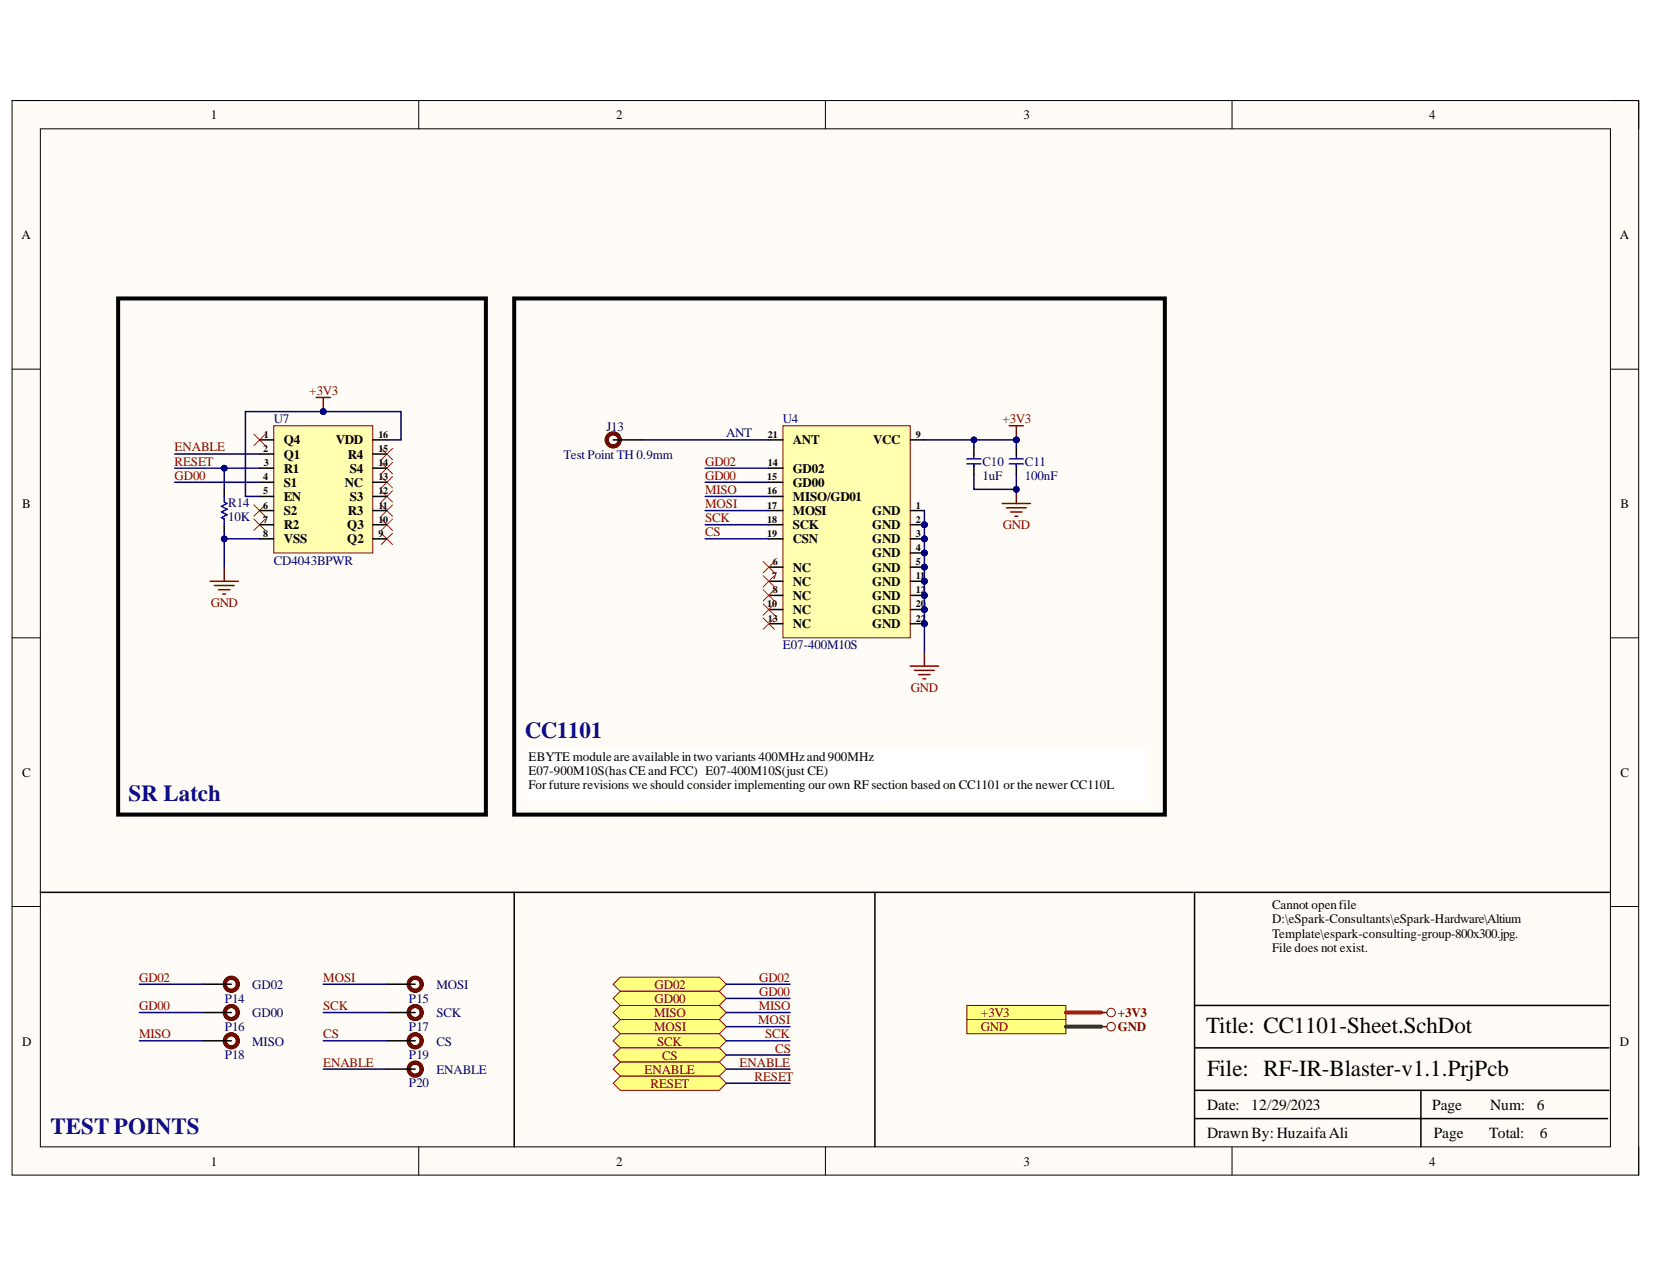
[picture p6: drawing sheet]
<svg xmlns="http://www.w3.org/2000/svg" width="279mm" height="216mm" viewBox="0 0 279 216" stroke-linecap="round" stroke-linejoin="round" font-family="sans-serif">
<defs><g id="words">
<g font-size="3.9" fill="#0b0b8e">
<text x="88.6" y="124.6">CC1101</text>
<text x="21.7" y="135.3">SR Latch</text>
<text x="8.5" y="191.4">TEST POINTS</text>
</g>
<g font-size="3.9">
<text x="203.6" y="174.4">Title: CC1101-Sheet.SchDot</text>
<text x="203.8" y="181.6">File: RF-IR-Blaster-v1.1.PrjPcb</text>
</g>
<g font-size="2.6">
<text x="203.8" y="187.3">Date:</text>
<text x="211.2" y="187.3">12/29/2023</text>
<text x="241.8" y="187.3">Page</text>
<text x="251.6" y="187.3">Num:</text>
<text x="259.5" y="187.3">6</text>
<text x="203.8" y="192.1">Drawn By: HuzaifaAli</text>
<text x="242.1" y="192.1">Page</text>
<text x="251.4" y="192.1">Total:</text>
<text x="260" y="192.1">6</text>
</g>
<g font-size="2.2">
<text x="35.6" y="20.1">1</text>
<text x="104" y="20.1">2</text>
<text x="172.8" y="20.1">3</text>
<text x="241.3" y="20.1">4</text>
<text x="3.6" y="40.4">A</text>
<text x="273.5" y="40.4">A</text>
<text x="47.9" y="75">Q4</text>
<text x="47.9" y="77.4">Q1</text>
<text x="56.7" y="75">VDD</text>
<text x="58.7" y="77.4">R4</text>
<text x="133.8" y="75">ANT</text>
<text x="147.4" y="75">VCC</text>
<text x="47.9" y="79.8">R1</text>
<text x="47.9" y="82.2">S1</text>
<text x="58.2" y="82.2">NC</text>
<text x="59.1" y="79.8">S4</text>
<text x="133.8" y="79.8">GD02</text>
<text x="133.8" y="82.2">GD00</text>
<text x="3.7" y="85.7">B</text>
<text x="47.9" y="84.5">EN</text>
<text x="47.9" y="87">S2</text>
<text x="47.9" y="89.3">R2</text>
<text x="58.6" y="89.3">Q3</text>
<text x="58.7" y="87">R3</text>
<text x="59.1" y="84.5">S3</text>
<text x="133.8" y="84.5">MISO/GD01</text>
<text x="133.8" y="87">MOSI</text>
<text x="133.8" y="89.3">SCK</text>
<text x="147.3" y="87">GND</text>
<text x="147.3" y="89.3">GND</text>
<text x="273.6" y="85.7">B</text>
<text x="47.9" y="91.7">VSS</text>
<text x="58.6" y="91.7">Q2</text>
<text x="133.8" y="91.7">CSN</text>
<text x="147.3" y="91.7">GND</text>
<text x="147.3" y="94.1">GND</text>
<text x="133.8" y="96.5">NC</text>
<text x="133.8" y="98.9">NC</text>
<text x="133.8" y="101.3">NC</text>
<text x="147.3" y="96.5">GND</text>
<text x="147.3" y="98.9">GND</text>
<text x="147.3" y="101.3">GND</text>
<text x="133.8" y="103.6">NC</text>
<text x="133.8" y="106.1">NC</text>
<text x="147.3" y="103.6">GND</text>
<text x="147.3" y="106.1">GND</text>
<text x="3.7" y="131.1">C</text>
<text x="89.2" y="128.4">EBYTE moduleare availablein two variants 400MHzand 900MHz</text>
<text x="89.2" y="130.9">E07-900M10S(has CE and FCC) E07-400M10S(just CE)</text>
<text x="273.6" y="131.1">C</text>
<text x="89.2" y="133.3">For future revisions we should consider implementing our own RF section based on CC1101 or the newer CC110L</text>
<text x="214.8" y="153.5">Cannot openfile</text>
<text x="214.8" y="155.9">D:\eSpark-Consultants\eSpark-Hardware\Altium</text>
<text x="214.8" y="158.3">Template\espark-consulting-group-800x300.jpg.</text>
<text x="214.8" y="160.7">File does not exist.</text>
<text x="3.7" y="176.5">D</text>
<text x="273.5" y="176.5">D</text>
<text x="35.6" y="196.8">1</text>
<text x="104" y="196.8">2</text>
<text x="172.8" y="196.8">3</text>
<text x="241.3" y="196.8">4</text>
</g>
<g font-size="2.2" fill="#000080">
<text x="46.2" y="71.4">U7</text>
<text x="132.1" y="71.4">U4</text>
<text x="95.1" y="77.4">Test Point TH 0.9mm</text>
<text x="102.4" y="72.7">J13</text>
<text x="122.6" y="73.8">ANT</text>
<text x="165.8" y="78.6">C10</text>
<text x="165.8" y="81">1uF</text>
<text x="173" y="78.6">C11</text>
<text x="173" y="81">100nF</text>
<text x="38.5" y="85.5">R14</text>
<text x="38.5" y="87.9">10K</text>
<text x="46.2" y="95.3">CD4043BPWR</text>
<text x="132.1" y="109.6">E07-400M10S</text>
<text x="42.6" y="166.9">GD02</text>
<text x="73.7" y="166.9">MOSI</text>
<text x="37.9" y="169.2">P14</text>
<text x="37.9" y="174">P16</text>
<text x="42.6" y="171.7">GD00</text>
<text x="69" y="169.2">P15</text>
<text x="69" y="174">P17</text>
<text x="73.7" y="171.7">SCK</text>
<text x="37.9" y="178.8">P18</text>
<text x="42.6" y="176.5">MISO</text>
<text x="69" y="178.8">P19</text>
<text x="73.7" y="176.5">CS</text>
<text x="69" y="183.5">P20</text>
<text x="73.7" y="181.2">ENABLE</text>
</g>
<g font-size="2.2" fill="#800000">
<text x="52.2" y="66.6">+3V3</text>
<text x="169.2" y="71.4">+3V3</text>
<text x="29.5" y="76.2">ENABLE</text>
<text x="29.5" y="78.6">RESET</text>
<text x="29.5" y="81">GD00</text>
<text x="119" y="78.6">GD02</text>
<text x="119" y="81">GD00</text>
<text x="119" y="83.3">MISO</text>
<text x="119" y="85.7">MOSI</text>
<text x="119" y="88.2">SCK</text>
<text x="169.3" y="89.3">GND</text>
<text x="119" y="90.5">CS</text>
<text x="35.6" y="102.4">GND</text>
<text x="153.8" y="116.8">GND</text>
<text x="23.5" y="165.7">GD02</text>
<text x="54.6" y="165.7">MOSI</text>
<text x="110.5" y="166.9">GD02</text>
<text x="128.2" y="165.7">GD02</text>
<text x="23.5" y="170.5">GD00</text>
<text x="54.6" y="170.5">SCK</text>
<text x="110.4" y="171.7">MISO</text>
<text x="110.5" y="169.3">GD00</text>
<text x="128" y="172.9">MOSI</text>
<text x="128.1" y="170.5">MISO</text>
<text x="128.2" y="168.1">GD00</text>
<text x="165.6" y="171.7">+3V3</text>
<text x="188.7" y="171.7">+3V3</text>
<text x="23.5" y="175.2">MISO</text>
<text x="54.6" y="175.2">CS</text>
<text x="110.4" y="174">MOSI</text>
<text x="110.9" y="176.5">SCK</text>
<text x="111.8" y="178.9">CS</text>
<text x="129.2" y="175.2">SCK</text>
<text x="130.9" y="177.7">CS</text>
<text x="165.6" y="174">GND</text>
<text x="188.7" y="174">GND</text>
<text x="54.6" y="180">ENABLE</text>
<text x="108.8" y="181.2">ENABLE</text>
<text x="109.8" y="183.6">RESET</text>
<text x="124.9" y="180">ENABLE</text>
<text x="127.4" y="182.4">RESET</text>
</g>
<g font-size="1.7">
<text x="44.4" y="76.3">2</text>
<text x="44.5" y="73.9">1</text>
<text x="63.9" y="76.3">15</text>
<text x="63.9" y="73.9">16</text>
<text x="129.6" y="73.9">21</text>
<text x="154.6" y="73.9">9</text>
<text x="44.4" y="81.1">4</text>
<text x="44.4" y="83.4">5</text>
<text x="44.5" y="78.7">3</text>
<text x="63.9" y="83.4">12</text>
<text x="63.9" y="81.1">13</text>
<text x="63.9" y="78.7">14</text>
<text x="129.5" y="81.1">15</text>
<text x="129.5" y="83.4">16</text>
<text x="129.6" y="78.7">14</text>
<text x="44.4" y="85.9">6</text>
<text x="44.4" y="88.2">7</text>
<text x="63.9" y="88.2">10</text>
<text x="63.9" y="85.9">11</text>
<text x="129.5" y="85.9">17</text>
<text x="129.5" y="88.2">18</text>
<text x="154.6" y="85.9">1</text>
<text x="154.6" y="88.2">2</text>
<text x="44.4" y="90.6">8</text>
<text x="63.9" y="90.6">9</text>
<text x="129.5" y="90.6">19</text>
<text x="130.4" y="95.4">6</text>
<text x="154.6" y="90.6">3</text>
<text x="154.6" y="93">4</text>
<text x="154.6" y="95.4">5</text>
<text x="130.4" y="97.8">7</text>
<text x="130.4" y="100.2">8</text>
<text x="154.6" y="97.8">11</text>
<text x="154.6" y="100.2">12</text>
<text x="129.5" y="102.5">10</text>
<text x="129.6" y="105">13</text>
<text x="154.6" y="102.5">20</text>
<text x="154.6" y="105">22</text>
</g>
</g></defs>
<path d="M2 17h274.6v181.4h-274.6z" fill-rule="evenodd" fill="#fffcf8"/>
<path d="M2 17h274.6v181.4h-274.6z" fill="none" stroke="#000" stroke-width=".17"/>
<path d="M6.8 21.7h265.1v171.9h-265.1z" fill-rule="evenodd" fill="#fffcf8"/>
<g fill="none" stroke="#000" stroke-width=".17">
<path d="M2 17h4.8M70.7 17v4.7M139.3 17v4.7M208 17v4.7M271.9 17h4.7v4.7M6.8 21.7h265.1v171.9h-265.1zM2 62.3h4.8M271.9 62.3h4.7M2 107.7h4.8M271.9 107.7h4.7M2 153h4.8M271.9 153h4.7"/>
<path d="M70.7 193.6v4.8M139.3 193.6v4.8M208 193.6v4.8M276.6 193.6v4.8"/>
</g>
<path d="M271.9 150.6h-70.2v43M201.7 176.9h69.9M201.7 169.7h69.9M201.7 188.8h69.7M201.7 184.1h69.9M239.9 184.1v9.5" fill="none" stroke="#000" stroke-width=".25"/>
<circle cx="156.1" cy="88.6" r=".48" fill="#000080"/>
<circle cx="156.1" cy="88.6" r=".48" fill="none" stroke="#000080" stroke-width=".17"/>
<circle cx="156.1" cy="91" r=".48" fill="#000080"/>
<circle cx="156.1" cy="91" r=".48" fill="none" stroke="#000080" stroke-width=".17"/>
<circle cx="156.1" cy="93.3" r=".48" fill="#000080"/>
<circle cx="156.1" cy="93.3" r=".48" fill="none" stroke="#000080" stroke-width=".17"/>
<circle cx="156.1" cy="95.7" r=".48" fill="#000080"/>
<circle cx="156.1" cy="95.7" r=".48" fill="none" stroke="#000080" stroke-width=".17"/>
<circle cx="156.1" cy="98.1" r=".48" fill="#000080"/>
<circle cx="156.1" cy="98.1" r=".48" fill="none" stroke="#000080" stroke-width=".17"/>
<circle cx="156.1" cy="100.5" r=".48" fill="#000080"/>
<circle cx="156.1" cy="100.5" r=".48" fill="none" stroke="#000080" stroke-width=".17"/>
<circle cx="156.1" cy="102.9" r=".48" fill="#000080"/>
<circle cx="156.1" cy="102.9" r=".48" fill="none" stroke="#000080" stroke-width=".17"/>
<circle cx="156.1" cy="105.3" r=".48" fill="#000080"/>
<circle cx="156.1" cy="105.3" r=".48" fill="none" stroke="#000080" stroke-width=".17"/>
<path d="M132.2 71.9h21.5v35.8h-21.5z" fill-rule="evenodd" fill="#ffffb0"/>
<path d="M132.2 71.9h21.5v35.8h-21.5z" fill="none" stroke="#800000" stroke-width=".17"/>
<path d="M153.7 86.2h2.4M153.7 88.6h2.4" fill="none" stroke="#000" stroke-width=".25"/>
<circle cx="156.1" cy="88.6" r=".48" fill="#000080"/>
<circle cx="156.1" cy="88.6" r=".48" fill="none" stroke="#000080" stroke-width=".17"/>
<path d="M153.7 91h2.4" fill="none" stroke="#000" stroke-width=".25"/>
<circle cx="156.1" cy="91" r=".48" fill="#000080"/>
<circle cx="156.1" cy="91" r=".48" fill="none" stroke="#000080" stroke-width=".17"/>
<path d="M153.7 93.3h2.4" fill="none" stroke="#000" stroke-width=".25"/>
<circle cx="156.1" cy="93.3" r=".48" fill="#000080"/>
<circle cx="156.1" cy="93.3" r=".48" fill="none" stroke="#000080" stroke-width=".17"/>
<path d="M153.7 95.7h2.4" fill="none" stroke="#000" stroke-width=".25"/>
<circle cx="156.1" cy="95.7" r=".48" fill="#000080"/>
<circle cx="156.1" cy="95.7" r=".48" fill="none" stroke="#000080" stroke-width=".17"/>
<path d="M153.7 74.3h2.4M129.8 95.7h2.4M129.8 98.1h2.4M153.7 98.1h2.4M129.8 100.5h2.4M129.8 102.9h2.4" fill="none" stroke="#000" stroke-width=".25"/>
<circle cx="156.1" cy="98.1" r=".48" fill="#000080"/>
<circle cx="156.1" cy="98.1" r=".48" fill="none" stroke="#000080" stroke-width=".17"/>
<path d="M153.7 100.5h2.4" fill="none" stroke="#000" stroke-width=".25"/>
<circle cx="156.1" cy="100.5" r=".48" fill="#000080"/>
<circle cx="156.1" cy="100.5" r=".48" fill="none" stroke="#000080" stroke-width=".17"/>
<path d="M129.8 79h2.4M129.8 81.4h2.4M129.8 83.8h2.4M129.8 86.2h2.4M129.8 88.6h2.4M129.8 91h2.4M129.8 105.3h2.4M153.7 102.9h2.4" fill="none" stroke="#000" stroke-width=".25"/>
<circle cx="156.1" cy="102.9" r=".48" fill="#000080"/>
<circle cx="156.1" cy="102.9" r=".48" fill="none" stroke="#000080" stroke-width=".17"/>
<path d="M129.8 74.3h2.4M153.7 105.3h2.4" fill="none" stroke="#000" stroke-width=".25"/>
<circle cx="156.1" cy="105.3" r=".48" fill="#000080"/>
<circle cx="156.1" cy="105.3" r=".48" fill="none" stroke="#000080" stroke-width=".17"/>
<path d="M153.7 112.4h4.7M154.4 113.2h3.3M155.1 113.9h1.9M155.8 114.6h.5M156.1 110.1v2.3" fill="none" stroke="#800000" stroke-width=".25"/>
<path d="M128.8 94.8l1.9 1.9M128.8 97.2l1.9 1.9M128.8 99.6l1.9 1.9M130.7 94.8l-1.9 1.9M130.7 97.2l-1.9 1.9M130.7 99.6l-1.9 1.9M128.8 101.9l1.9 1.9M128.8 104.3l1.9 1.9M130.7 101.9l-1.9 1.9M130.7 104.3l-1.9 1.9" fill="none" stroke="#f00" stroke-width=".17"/>
<g fill="none" stroke="#5b0f00" stroke-width=".68">
<circle cx="39" cy="166.1" r="1.1"/>
<circle cx="39" cy="170.9" r="1.1"/>
<circle cx="39.1" cy="175.7" r="1.1"/>
<circle cx="70.1" cy="166.1" r="1.1"/>
<circle cx="70.1" cy="170.9" r="1.1"/>
<circle cx="70.1" cy="175.7" r="1.1"/>
</g>
<path d="M34.3 166.1h4.7M34.3 170.9h4.7M34.3 175.7h4.8M65.3 166.1h4.8M65.3 170.9h4.8M65.3 175.7h4.8" fill="none" stroke="#000" stroke-width=".25"/>
<path d="M163.2 169.7h16.7v2.4h-16.7z" fill-rule="evenodd" fill="#ffff80"/>
<g fill="none" stroke="#800000" stroke-width=".17">
<path d="M163.2 169.7h16.7v2.4h-16.7z"/>
<circle cx="187.6" cy="170.9" r=".72"/>
</g>
<path d="M185.9 170.9h1" fill="none" stroke="#800000" stroke-width=".25"/>
<path d="M163.2 172.1h16.7v2.4h-16.7z" fill-rule="evenodd" fill="#ffff80"/>
<g fill="none" stroke="#800000" stroke-width=".17">
<path d="M163.2 172.1h16.7v2.4h-16.7z"/>
<circle cx="187.6" cy="173.3" r=".72"/>
</g>
<path d="M185.9 173.3h1" fill="none" stroke="#800000" stroke-width=".25"/>
<path d="M89.2 126.5h104.3v8.6h-104.3z" fill-rule="evenodd" fill="#fff"/>
<path d="M89.2 126.5h104.3v8.6h-104.3z" fill="none" stroke="#fff" stroke-width=".17"/>
<path d="M171.6 75.4v1.5M171.6 78.7v1.5" fill="none" stroke="#000" stroke-width=".25"/>
<path d="M170.4 78.3h2.4M170.4 77.5h2.4M171.6 76.9v.5M171.6 78.3v.5" fill="none" stroke="#00f" stroke-width=".25"/>
<path d="M170.4 71.9h2.4M171.6 71.9v2.4" fill="none" stroke="#800000" stroke-width=".25"/>
<circle cx="171.6" cy="74.3" r=".48" fill="#000080"/>
<circle cx="171.6" cy="74.3" r=".48" fill="none" stroke="#000080" stroke-width=".17"/>
<path d="M169.2 85h4.8M169.9 85.7h3.3M170.6 86.4h1.9M171.3 87.1h.5M171.6 82.6v2.4" fill="none" stroke="#800000" stroke-width=".25"/>
<circle cx="171.6" cy="82.6" r=".48" fill="#000080"/>
<circle cx="171.6" cy="82.6" r=".48" fill="none" stroke="#000080" stroke-width=".17"/>
<path d="M164.4 75.4v1.5M164.4 78.7v1.5M6.8 150.6h194.6" fill="none" stroke="#000" stroke-width=".25"/>
<path d="M163.2 78.3h2.4M163.2 77.5h2.4M164.4 76.9v.5M164.4 78.3v.5" fill="none" stroke="#00f" stroke-width=".25"/>
<path d="M86.8 50.4h109.9v87.1h-109.9z" fill="none" stroke="#000" stroke-width=".68"/>
<path d="M103.5 166.1l1.2-1.2h16.7l1.2 1.2-1.2 1.2h-16.7z" fill-rule="evenodd" fill="#ffff80"/>
<path d="M103.5 166.1l1.2-1.2h16.7l1.2 1.2-1.2 1.2h-16.7z" fill="none" stroke="#800000" stroke-width=".17"/>
<path d="M103.5 168.5l1.2-1.2h16.7l1.2 1.2-1.2 1.2h-16.7z" fill-rule="evenodd" fill="#ffff80"/>
<path d="M103.5 168.5l1.2-1.2h16.7l1.2 1.2-1.2 1.2h-16.7z" fill="none" stroke="#800000" stroke-width=".17"/>
<path d="M103.5 170.9l1.2-1.2h16.7l1.2 1.2-1.2 1.2h-16.7z" fill-rule="evenodd" fill="#ffff80"/>
<path d="M103.5 170.9l1.2-1.2h16.7l1.2 1.2-1.2 1.2h-16.7z" fill="none" stroke="#800000" stroke-width=".17"/>
<path d="M103.5 173.3l1.2-1.2h16.7l1.2 1.2-1.2 1.2h-16.7z" fill-rule="evenodd" fill="#ffff80"/>
<path d="M103.5 173.3l1.2-1.2h16.7l1.2 1.2-1.2 1.2h-16.7z" fill="none" stroke="#800000" stroke-width=".17"/>
<path d="M103.5 175.7l1.2-1.2h16.7l1.2 1.2-1.2 1.2h-16.7z" fill-rule="evenodd" fill="#ffff80"/>
<path d="M103.5 175.7l1.2-1.2h16.7l1.2 1.2-1.2 1.2h-16.7z" fill="none" stroke="#800000" stroke-width=".17"/>
<path d="M104.7 176.9h16.7l1.2 1.2-1.2 1.2h-16.7l-1.2-1.2z" fill-rule="evenodd" fill="#ffff80"/>
<path d="M104.7 176.9h16.7l1.2 1.2-1.2 1.2h-16.7l-1.2-1.2z" fill="none" stroke="#800000" stroke-width=".17"/>
<path d="M103.5 74.3h4.8M86.8 150.6v43M147.7 150.6v43" fill="none" stroke="#000" stroke-width=".25"/>
<circle cx="103.5" cy="74.3" r="1.1" fill="none" stroke="#5b0f00" stroke-width=".68"/>
<path d="M103.5 180.5l1.2-1.2h16.7l1.2 1.2-1.2 1.2h-16.7z" fill-rule="evenodd" fill="#ffff80"/>
<path d="M103.5 180.5l1.2-1.2h16.7l1.2 1.2-1.2 1.2h-16.7z" fill="none" stroke="#800000" stroke-width=".17"/>
<circle cx="70.1" cy="180.5" r="1.1" fill="none" stroke="#5b0f00" stroke-width=".68"/>
<path d="M65.3 180.5h4.8" fill="none" stroke="#000" stroke-width=".25"/>
<path d="M19.9 50.4h62.1v87.1h-62.1z" fill="none" stroke="#000" stroke-width=".68"/>
<path d="M103.5 182.9l1.2-1.2h16.7l1.2 1.2-1.2 1.2h-16.7z" fill-rule="evenodd" fill="#ffff80"/>
<path d="M103.5 182.9l1.2-1.2h16.7l1.2 1.2-1.2 1.2h-16.7z" fill="none" stroke="#800000" stroke-width=".17"/>
<path d="M53.4 67.1h2.4M54.6 67.1v2.4M35.5 98.1h4.7M36.2 98.8h3.3M36.9 99.6h1.9M37.9 95.7v2.4M37.6 100.3h.5" fill="none" stroke="#800000" stroke-width=".25"/>
<path d="M42.9 73.3l1.9 1.9M44.8 73.3l-1.9 1.9" fill="none" stroke="#f00" stroke-width=".17"/>
<circle cx="54.6" cy="69.5" r=".48" fill="#000080"/>
<circle cx="54.6" cy="69.5" r=".48" fill="none" stroke="#000080" stroke-width=".17"/>
<g fill="none" stroke="#f00" stroke-width=".17">
<path d="M64.4 75.7l1.9 1.9M64.4 78.1l1.9 1.9M66.3 75.7l-1.9 1.9M66.3 78.1l-1.9 1.9M42.9 85.2l1.9 1.9M42.9 87.6l1.9 1.9M44.8 85.2l-1.9 1.9M44.8 87.6l-1.9 1.9M64.4 80.5l1.9 1.9M64.4 82.8l1.9 2M64.4 85.2l1.9 1.9M64.4 87.6l1.9 1.9"/>
<path d="M64.4 90l1.9 1.9M66.3 80.5l-1.9 1.9M66.3 82.8l-1.9 2M66.3 85.2l-1.9 1.9M66.3 87.6l-1.9 1.9M66.3 90l-1.9 1.9"/>
</g>
<path d="M37.9 82.6v1.2M37.9 88.6v1.2" fill="none" stroke="#000" stroke-width=".25"/>
<path d="M37.9 83.8v1l.4 .2-.9 .5 .9 .5-.9 .4 .9 .5-.9 .5 .5 .2v1" fill="none" stroke="#00f" stroke-width=".25"/>
<path d="M46.2 71.9h16.7v21.4h-16.7z" fill-rule="evenodd" fill="#ffffb0"/>
<path d="M46.2 71.9h16.7v21.4h-16.7z" fill="none" stroke="#800000" stroke-width=".17"/>
<g fill="none" stroke="#000" stroke-width=".25">
<path d="M43.8 74.3h2.4M43.8 76.6h2.4M43.8 79h2.4M62.9 74.3h2.4M62.9 76.6h2.4M62.9 79h2.4M43.8 81.4h2.4M43.8 83.8h2.4M43.8 86.2h2.4M43.8 88.6h2.4M43.8 91h2.4M62.9 81.4h2.4"/>
<path d="M62.9 83.8h2.4M62.9 86.2h2.4M62.9 88.6h2.4M62.9 91h2.4"/>
</g>
<path d="M119 79h10.8M119 81.4h10.8M119 83.8h10.8M119 86.2h10.8M119 88.6h10.8M119 91h10.8M156.1 86.2v23.9" fill="none" stroke="#000080" stroke-width=".25"/>
<circle cx="156.1" cy="88.6" r=".48" fill="#000080"/>
<circle cx="156.1" cy="88.6" r=".48" fill="none" stroke="#000080" stroke-width=".17"/>
<circle cx="156.1" cy="91" r=".48" fill="#000080"/>
<circle cx="156.1" cy="91" r=".48" fill="none" stroke="#000080" stroke-width=".17"/>
<circle cx="156.1" cy="93.3" r=".48" fill="#000080"/>
<circle cx="156.1" cy="93.3" r=".48" fill="none" stroke="#000080" stroke-width=".17"/>
<circle cx="156.1" cy="95.7" r=".48" fill="#000080"/>
<circle cx="156.1" cy="95.7" r=".48" fill="none" stroke="#000080" stroke-width=".17"/>
<circle cx="156.1" cy="98.1" r=".48" fill="#000080"/>
<circle cx="156.1" cy="98.1" r=".48" fill="none" stroke="#000080" stroke-width=".17"/>
<circle cx="156.1" cy="100.5" r=".48" fill="#000080"/>
<circle cx="156.1" cy="100.5" r=".48" fill="none" stroke="#000080" stroke-width=".17"/>
<circle cx="156.1" cy="102.9" r=".48" fill="#000080"/>
<circle cx="156.1" cy="102.9" r=".48" fill="none" stroke="#000080" stroke-width=".17"/>
<circle cx="156.1" cy="105.3" r=".48" fill="#000080"/>
<circle cx="156.1" cy="105.3" r=".48" fill="none" stroke="#000080" stroke-width=".17"/>
<path d="M164.4 80.2v2.4h7.2v-2.4M23.5 166.1h10.8M23.5 170.9h10.8M23.5 175.7h10.8M54.6 166.1h10.7M54.6 170.9h10.7M54.6 175.7h10.7" fill="none" stroke="#000080" stroke-width=".25"/>
<path d="M179.9 170.9h6" fill="none" stroke="#f00" stroke-width=".68"/>
<path d="M179.9 173.3h6" fill="none" stroke="#274e13" stroke-width=".68"/>
<circle cx="171.6" cy="82.6" r=".48" fill="#000080"/>
<circle cx="171.6" cy="82.6" r=".48" fill="none" stroke="#000080" stroke-width=".17"/>
<path d="M164.4 74.3v1.1" fill="none" stroke="#000080" stroke-width=".25"/>
<circle cx="164.4" cy="74.3" r=".48" fill="#000080"/>
<circle cx="164.4" cy="74.3" r=".48" fill="none" stroke="#000080" stroke-width=".17"/>
<path d="M171.6 74.3v1.1" fill="none" stroke="#000080" stroke-width=".25"/>
<circle cx="171.6" cy="74.3" r=".48" fill="#000080"/>
<circle cx="171.6" cy="74.3" r=".48" fill="none" stroke="#000080" stroke-width=".17"/>
<path d="M156.1 74.3h15.5" fill="none" stroke="#000080" stroke-width=".25"/>
<circle cx="164.4" cy="74.3" r=".48" fill="#000080"/>
<circle cx="164.4" cy="74.3" r=".48" fill="none" stroke="#000080" stroke-width=".17"/>
<circle cx="171.6" cy="74.3" r=".48" fill="#000080"/>
<circle cx="171.6" cy="74.3" r=".48" fill="none" stroke="#000080" stroke-width=".17"/>
<path d="M29.5 76.6h14.3M108.3 74.3h21.5M37.9 89.8v5.9M122.6 166.1h10.8M122.6 168.5h10.8M122.6 170.9h10.8M122.6 173.3h10.8M122.6 175.7h10.8M122.6 178.1h10.8M54.6 180.5h10.7M122.6 180.5h10.8M122.6 182.9h10.8" fill="none" stroke="#000080" stroke-width=".25"/>
<circle cx="37.9" cy="91" r=".48" fill="#000080"/>
<circle cx="37.9" cy="91" r=".48" fill="none" stroke="#000080" stroke-width=".17"/>
<path d="M29.5 79h14.3M29.5 81.4h14.3" fill="none" stroke="#000080" stroke-width=".25"/>
<circle cx="37.9" cy="79" r=".48" fill="#000080"/>
<circle cx="37.9" cy="79" r=".48" fill="none" stroke="#000080" stroke-width=".17"/>
<path d="M37.9 79v3.6" fill="none" stroke="#000080" stroke-width=".25"/>
<circle cx="37.9" cy="79" r=".48" fill="#000080"/>
<circle cx="37.9" cy="79" r=".48" fill="none" stroke="#000080" stroke-width=".17"/>
<path d="M54.6 69.5h-13.2v14.3h2.4" fill="none" stroke="#000080" stroke-width=".25"/>
<circle cx="54.6" cy="69.5" r=".48" fill="#000080"/>
<circle cx="54.6" cy="69.5" r=".48" fill="none" stroke="#000080" stroke-width=".17"/>
<path d="M54.6 69.5h13.1v4.8h-2.4" fill="none" stroke="#000080" stroke-width=".25"/>
<circle cx="54.6" cy="69.5" r=".48" fill="#000080"/>
<circle cx="54.6" cy="69.5" r=".48" fill="none" stroke="#000080" stroke-width=".17"/>
<path d="M37.9 91h5.9" fill="none" stroke="#000080" stroke-width=".25"/>
<circle cx="37.9" cy="91" r=".48" fill="#000080"/>
<circle cx="37.9" cy="91" r=".48" fill="none" stroke="#000080" stroke-width=".17"/>
<use href="#words"/>
</svg>
